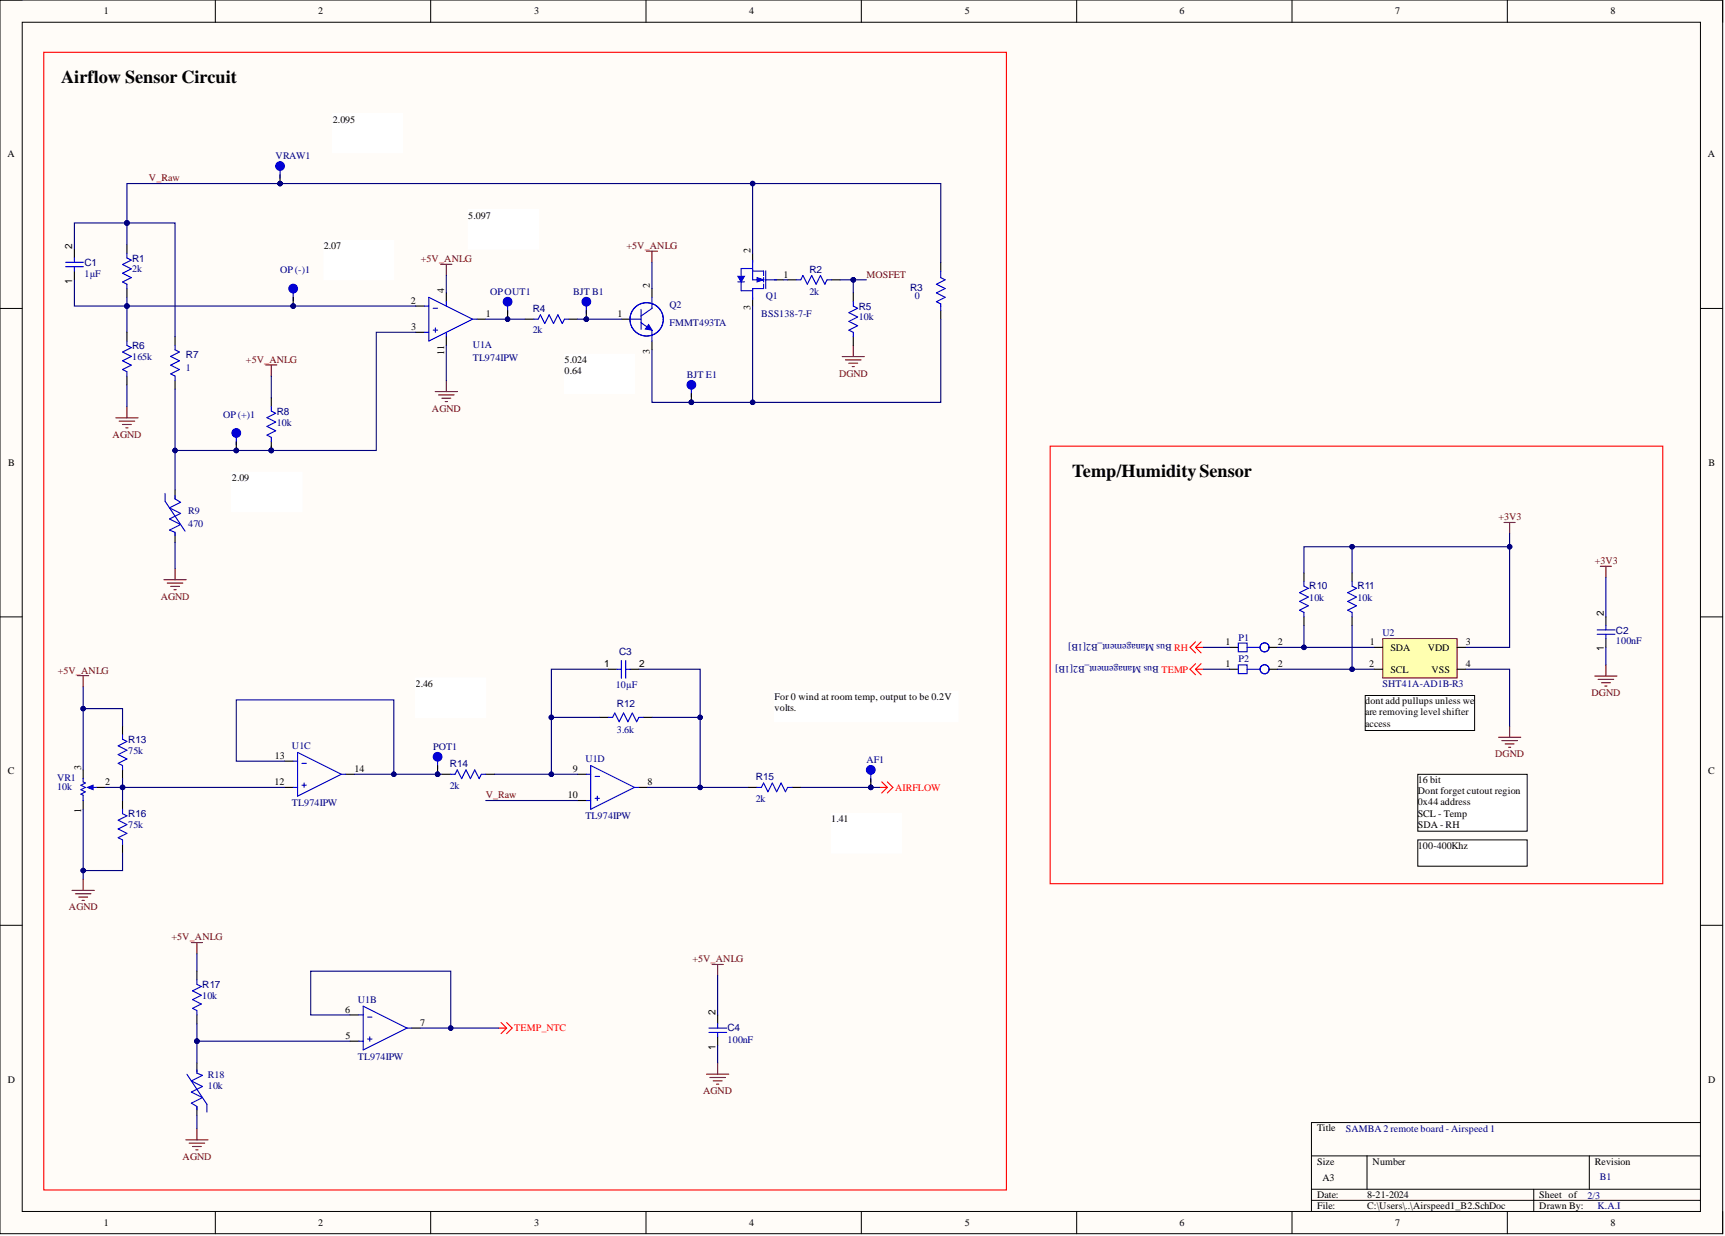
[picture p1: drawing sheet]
<svg xmlns="http://www.w3.org/2000/svg" width="393mm" height="282mm" viewBox="0 0 393 282" stroke-linecap="round" stroke-linejoin="round" font-family="sans-serif">
<defs><g id="words">
<g font-size="4.1">
<text x="13.9" y="19">Airflow Sensor Circuit</text>
<text x="244.5" y="108.8">Temp/HumiditySensor</text>
</g>
<g font-size="2.3">
<text x="23.7" y="3.3">1</text>
<text x="72.6" y="3.3">2</text>
<text x="121.8" y="3.3">3</text>
<text x="170.8" y="3.3">4</text>
<text x="220" y="3.3">5</text>
<text x="269" y="3.3">6</text>
<text x="318.1" y="3.3">7</text>
<text x="367.2" y="3.3">8</text>
<text x="75.9" y="28">2.095</text>
<text x="1.7" y="35.9">A</text>
<text x="389.4" y="35.9">A</text>
<text x="106.8" y="49.9">5.097</text>
<text x="16.5" y="56.8" transform="rotate(-90 16.5 56.8)">2</text>
<text x="73.8" y="56.9">2.07</text>
<text x="171.2" y="57.8" transform="rotate(-90 171.2 57.8)">2</text>
<text x="16.5" y="64.7" transform="rotate(-90 16.5 64.7)">1</text>
<text x="148.2" y="65.7" transform="rotate(-90 148.2 65.7)">2</text>
<text x="178.7" y="63.3">1</text>
<text x="93.7" y="69.3">2</text>
<text x="101.3" y="66.8" transform="rotate(-90 101.3 66.8)">4</text>
<text x="171.2" y="70.8" transform="rotate(-90 171.2 70.8)">3</text>
<text x="93.8" y="75.3">3</text>
<text x="110.7" y="72.3">1</text>
<text x="140.8" y="72.3">1</text>
<text x="101.3" y="80.9" transform="rotate(-90 101.3 80.9)">11</text>
<text x="128.7" y="82.8">5.024</text>
<text x="148.2" y="80.8" transform="rotate(-90 148.2 80.8)">3</text>
<text x="128.7" y="85.3">0.64</text>
<text x="1.9" y="106.3">B</text>
<text x="389.6" y="106.3">B</text>
<text x="52.9" y="109.8">2.09</text>
<text x="365.7" y="140.6" transform="rotate(-90 365.7 140.6)">2</text>
<text x="279.4" y="147.1">1</text>
<text x="291.4" y="147.1">2</text>
<text x="312.4" y="147.1">1</text>
<text x="317" y="148.4">SDA</text>
<text x="325.6" y="148.4">VDD</text>
<text x="334.3" y="147.1">3</text>
<text x="365.7" y="148.5" transform="rotate(-90 365.7 148.5)">1</text>
<text x="137.8" y="152.2">1</text>
<text x="145.7" y="152.2">2</text>
<text x="279.4" y="152.2">1</text>
<text x="291.4" y="152.2">2</text>
<text x="312.2" y="152.2">2</text>
<text x="317" y="153.4">SCL</text>
<text x="326.4" y="153.4">VSS</text>
<text x="334.3" y="152.2">4</text>
<text x="94.8" y="156.6">2.46</text>
<text x="176.6" y="159.7">For 0 wind at room temp, output to be 0.2V</text>
<text x="311.3" y="160.6">dont add pullups unless we</text>
<text x="176.6" y="162.2">volts.</text>
<text x="311.3" y="163.1">are removing level shifter</text>
<text x="311.3" y="165.7">access</text>
<text x="62.7" y="173.1">13</text>
<text x="1.8" y="176.6">C</text>
<text x="18.5" y="175.6" transform="rotate(-90 18.5 175.6)">3</text>
<text x="24" y="179">2</text>
<text x="62.6" y="179">12</text>
<text x="80.8" y="176.1">14</text>
<text x="130.6" y="176.1">9</text>
<text x="147.7" y="179">8</text>
<text x="323.3" y="178.6">16 bit</text>
<text x="389.5" y="176.6">C</text>
<text x="18.5" y="185.5" transform="rotate(-90 18.5 185.5)">1</text>
<text x="129.5" y="182.1">10</text>
<text x="323.3" y="181.1">Dont forget cutout region</text>
<text x="323.3" y="183.7">0x44 address</text>
<text x="189.6" y="187.6">1.41</text>
<text x="323.3" y="186.2">SCL - Temp</text>
<text x="323.3" y="188.7">SDA - RH</text>
<text x="323.3" y="193.6">100-400Khz</text>
<text x="78.7" y="231">6</text>
<text x="95.8" y="233.9">7</text>
<text x="163.1" y="231.4" transform="rotate(-90 163.1 231.4)">2</text>
<text x="78.8" y="236.9">5</text>
<text x="163.1" y="239.4" transform="rotate(-90 163.1 239.4)">1</text>
<text x="1.8" y="247">D</text>
<text x="389.5" y="247">D</text>
<text x="300.3" y="258">Title</text>
<text x="300.3" y="265.6">Size</text>
<text x="301.6" y="269.4">A3</text>
<text x="313" y="265.6">Number</text>
<text x="363.7" y="265.6">Revision</text>
<text x="300.3" y="273.2">Date:</text>
<text x="300.3" y="275.8">File:</text>
<text x="311.7" y="273.2">8-21-2024</text>
<text x="311.7" y="275.8">C:\Users\..\Airspeed1_B2.SchDoc</text>
<text x="351" y="273.2">Sheet of</text>
<text x="351" y="275.8">Drawn By:</text>
<text x="23.7" y="279.6">1</text>
<text x="72.6" y="279.6">2</text>
<text x="121.8" y="279.6">3</text>
<text x="170.8" y="279.6">4</text>
<text x="220" y="279.6">5</text>
<text x="269" y="279.6">6</text>
<text x="318.1" y="279.6">7</text>
<text x="367.2" y="279.6">8</text>
</g>
<g font-size="2.3" fill="#800000">
<text x="34" y="41.3">V_Raw</text>
<text x="96" y="59.8">+5V_ANLG</text>
<text x="142.9" y="56.8">+5V_ANLG</text>
<text x="197.6" y="63.3">MOSFET</text>
<text x="56.1" y="82.7">+5V_ANLG</text>
<text x="191.3" y="85.9">DGND</text>
<text x="98.5" y="93.9">AGND</text>
<text x="25.7" y="99.9">AGND</text>
<text x="341.7" y="118.6">+3V3</text>
<text x="363.7" y="128.6">+3V3</text>
<text x="36.7" y="136.8">AGND</text>
<text x="13.2" y="153.6">+5V_ANLG</text>
<text x="362.9" y="158.8">DGND</text>
<text x="340.9" y="172.7">DGND</text>
<text x="110.7" y="182.1">V_Raw</text>
<text x="15.7" y="207.6">AGND</text>
<text x="39.1" y="214.4">+5V_ANLG</text>
<text x="157.9" y="219.4">+5V_ANLG</text>
<text x="160.3" y="249.6">AGND</text>
<text x="41.6" y="264.5">AGND</text>
</g>
<g font-size="2.3" fill="#000080">
<text x="62.9" y="36.3">VRAW1</text>
<text x="30.2" y="59.7">R1</text>
<text x="19.3" y="63.1">1µF</text>
<text x="19.3" y="60.6">C1</text>
<text x="30.2" y="62.1">2k</text>
<text x="63.9" y="62.4">OP (-)1</text>
<text x="184.6" y="62.4">R2</text>
<text x="111.8" y="67.3">OPOUT1</text>
<text x="121.5" y="71.1">R4</text>
<text x="130.7" y="67.3">BJT B1</text>
<text x="152.6" y="70.3">Q2</text>
<text x="174.6" y="68.3">Q1</text>
<text x="184.6" y="67.3">2k</text>
<text x="195.8" y="70.6">R5</text>
<text x="207.6" y="66.3">R3</text>
<text x="208.6" y="68.3">0</text>
<text x="121.5" y="76">2k</text>
<text x="152.6" y="74.3">FMMT493TA</text>
<text x="173.6" y="72.3">BSS138-7-F</text>
<text x="195.8" y="73.1">10k</text>
<text x="30.2" y="82.1">165k</text>
<text x="30.2" y="79.6">R6</text>
<text x="42.4" y="81.7">R7</text>
<text x="107.8" y="79.3">U1A</text>
<text x="107.8" y="82.3">TL974IPW</text>
<text x="42.4" y="84.7">1</text>
<text x="156.6" y="86.3">BJT E1</text>
<text x="50.9" y="95.2">OP (+)1</text>
<text x="63.1" y="94.5">R8</text>
<text x="63.1" y="97.1">10k</text>
<text x="42.9" y="117.2">R9</text>
<text x="42.9" y="120.2">470</text>
<text x="298.5" y="137">10k</text>
<text x="298.5" y="134.4">R10</text>
<text x="309.5" y="137">10k</text>
<text x="309.5" y="134.4">R11</text>
<text x="141.2" y="149.3">C3</text>
<text x="267.2" y="146.9" transform="rotate(-180 267.2 146.9)">Bus Management_B2[1B]</text>
<text x="282.4" y="146.1">P1</text>
<text x="315.3" y="145.2">U2</text>
<text x="368.5" y="146.9">100nF</text>
<text x="368.5" y="144.5">C2</text>
<text x="264.2" y="151.8" transform="rotate(-180 264.2 151.8)">Bus Management_B2[1B]</text>
<text x="282.4" y="151.1">P2</text>
<text x="140.4" y="157">10µF</text>
<text x="140.7" y="161.1">R12</text>
<text x="315.3" y="156.6">SHT41A-AD1B-R3</text>
<text x="140.7" y="167.1">3.6k</text>
<text x="29.2" y="171.9">75k</text>
<text x="29.2" y="169.4">R13</text>
<text x="66.6" y="170.8">U1C</text>
<text x="98.8" y="171.1">POT1</text>
<text x="133.5" y="173.8">U1D</text>
<text x="13" y="178.1">VR1</text>
<text x="102.6" y="179.9">2k</text>
<text x="102.6" y="174.8">R14</text>
<text x="172.3" y="177.8">R15</text>
<text x="197.6" y="174">AF1</text>
<text x="13" y="180">10k</text>
<text x="66.6" y="183.8">TL974IPW</text>
<text x="172.3" y="182.8">2k</text>
<text x="29.2" y="188.8">75k</text>
<text x="29.2" y="186.4">R16</text>
<text x="133.5" y="186.8">TL974IPW</text>
<text x="46.1" y="227.8">10k</text>
<text x="46.1" y="225.2">R17</text>
<text x="81.6" y="228.7">U1B</text>
<text x="165.9" y="237.8">100nF</text>
<text x="165.9" y="235.2">C4</text>
<text x="47.4" y="245.8">R18</text>
<text x="81.6" y="241.7">TL974IPW</text>
<text x="47.4" y="248.3">10k</text>
<text x="306.9" y="258.2">SAMBA 2 remote board - Airspeed 1</text>
<text x="364.8" y="269.2">B1</text>
<text x="362" y="273.5">2/3</text>
<text x="364.3" y="275.8">K.A.I</text>
</g>
<g font-size="2.3" fill="#f00">
<text x="267.7" y="148.4">RH</text>
<text x="264.8" y="153.4">TEMP</text>
<text x="204.1" y="180.3">AIRFLOW</text>
<text x="117.3" y="235.2">TEMP_NTC</text>
</g>
</g></defs>
<path d="M0 0h392.8v281.3h-392.8z" fill-rule="evenodd" fill="#fffcf8"/>
<path d="M0 0h392.8v281.3h-392.8z" fill="none" stroke="#000" stroke-width=".23"/>
<path d="M5.1 5.1h382.6v271.2h-382.6z" fill-rule="evenodd" fill="#fffcf8"/>
<g fill="none" stroke="#000" stroke-width=".23">
<path d="M0 0h5.1M5.1 5.1h382.6v271.2h-382.6zM49.1 0v5.1M98.2 0v5.1M147.3 0v5.1M196.4 0v5.1M245.5 0v5.1M294.6 0v5.1M343.7 0v5.1M387.7 0h5.1v5.1M0 70.3h5.1M387.7 70.3h5.1"/>
<path d="M0 140.7h5.1M387.7 140.7h5.1M0 211h5.1M387.7 211h5.1M387.7 256h-88.7v20.3M49.1 276.3v5M98.2 276.3v5M147.3 276.3v5M196.4 276.3v5M245.5 276.3v5M294.6 276.3v5M299 263.6h88.7"/>
<path d="M299 271.2h88.7M299 273.7h88.7M311.7 263.6v7.6M343.7 276.3v5M349.7 271.2v5.1M362.4 263.6v7.6M392.8 276.3v5"/>
</g>
<path d="M146.2 73.6l2.5 1.8M146.2 70.6v4.5M148.7 70.3l-2.5 1.8" fill="none" stroke="#00f" stroke-width=".25"/>
<path d="M147.9 74l.8 1.3-1.6-.3z" fill="#00f"/>
<path d="M147.9 74l.8 1.3-1.6-.3z" fill="none" stroke="#00f" stroke-width=".23"/>
<g fill="none" stroke="#00f" stroke-width=".25">
<path d="M143.7 72.8h2.5M148.7 67.8v2.5M148.7 75.3v2.5"/>
<circle cx="147.4" cy="72.8" r="3.8"/>
</g>
<path d="M141.7 72.8h2M148.7 65.8v2M148.7 77.8v2" fill="none" stroke="#000" stroke-width=".25"/>
<g fill="none" stroke="#800000" stroke-width=".25">
<path d="M147.4 57.3h2.5M148.7 57.3v2.5M100.5 60.3h2.5M101.8 60.3v2.5M26.4 95.3h5.1M27.2 96h3.5M27.9 96.8h2.1M28.7 97.6h.5M28.9 92.8v2.5M60.6 83.2h2.5M61.9 83.2v2.6M99.2 89.3h5.1"/>
<path d="M100 90.1h3.5M100.8 90.8h2M101.5 91.6h.5M101.8 86.8v2.5M17.7 154.1h2.5M19 154.1v2.5M16.4 203.1h5.1M17.2 203.8h3.5M18 204.6h2M18.7 205.3h.5M19 200.5v2.6M162.4 219.9h2.5"/>
<path d="M163.6 219.9v2.6M42.4 259.9h5M44.9 257.4v2.5M161.1 245h5.1M161.9 245.7h3.5M162.6 246.5h2.1M163.4 247.2h.5M163.6 242.4v2.6M43.1 260.7h3.6M43.9 261.5h2M44.6 262.2h.6"/>
</g>
<path d="M315.3 145.6h17v9h-17z" fill-rule="evenodd" fill="#ffffb0"/>
<path d="M315.3 145.6h17v9h-17z" fill="none" stroke="#800000" stroke-width=".23"/>
<path d="M313.3 152.6h2M313.3 147.6h2M332.3 152.6h2M332.3 147.6h2" fill="none" stroke="#000" stroke-width=".25"/>
<path d="M323.3 176.6h24.9v13h-24.9z" fill-rule="evenodd" fill="#fff"/>
<path d="M323.3 176.6h24.9v13h-24.9z" fill="none" stroke="#000" stroke-width=".23"/>
<g fill="none" stroke="#800000" stroke-width=".25">
<path d="M343 119.2h2.5M344.2 119.2v2.5M364.9 129.1h2.6M366.2 129.1v2.6M363.7 154.2h5M364.4 154.9h3.6M365.2 155.7h2M365.9 156.5h.5M366.2 151.6v2.6M341.7 168.1h5.1M342.5 168.9h3.5M343.2 169.7h2"/>
<path d="M344 170.4h.5M344.2 165.6v2.5"/>
</g>
<g fill="none" stroke="#f00" stroke-width=".25">
<path d="M272.6 152.6l1.3 1.3M272.6 151.4l-1.2 1.2 1.2 1.3M272.6 152.6h1.8M272.6 147.6l1.3 1.3M272.6 146.4l-1.2 1.2 1.2 1.3M272.6 147.6h1.8M273.9 151.4l-1.3 1.2M273.9 146.4l-1.3 1.2M200.6 179.6h1.7M201.1 178.3l1.2 1.3M202.3 179.6l-1.2 1.2M202.3 178.3l1.3 1.3-1.3 1.2"/>
<path d="M113.7 234.5h1.8M114.3 233.2l1.2 1.3M115.5 234.5l-1.2 1.2M115.5 233.2l1.3 1.3-1.3 1.2"/>
</g>
<path d="M311.3 158.6h25v8h-25z" fill-rule="evenodd" fill="#fff"/>
<path d="M311.3 158.6h25v8h-25z" fill="none" stroke="#000" stroke-width=".23"/>
<path d="M10 11.9h219.5v259.5h-219.5zM239.5 101.7h139.7v99.8h-139.7z" fill="none" stroke="#f00" stroke-width=".25"/>
<path d="M323.3 191.5h24.9v6h-24.9z" fill-rule="evenodd" fill="#fff"/>
<path d="M323.3 191.5h24.9v6h-24.9z" fill="none" stroke="#000" stroke-width=".23"/>
<path d="M37.4 132.2h5M38.1 133h3.6M38.9 133.7h2M39.7 134.5h.5M39.9 129.7v2.5M43.6 215h2.6M44.9 215v2.5" fill="none" stroke="#800000" stroke-width=".25"/>
<path d="M39.9 111.7v2M39.9 121.7v2" fill="none" stroke="#000" stroke-width=".25"/>
<path d="M37.6 112.5v1.8l4.6 6.8M39.9 113v.8l1.3 .7-2.6 1.3 2.6 1.3-2.6 1.3 2.6 1.2-2.6 1.3 1.3 .5v.8" fill="none" stroke="#00f" stroke-width=".25"/>
<path d="M176.6 157.6h41.9v7h-41.9z" fill-rule="evenodd" fill="#fff"/>
<path d="M176.6 157.6h41.9v7h-41.9z" fill="none" stroke="#fff" stroke-width=".23"/>
<path d="M171.6 57.8v2M171.6 67.8v2M176.6 63.8h2M136.7 163.6h2M146.7 163.6h2" fill="none" stroke="#000" stroke-width=".25"/>
<path d="M171.6 61.3v2.5h2.5M171.6 61.8h2.5v1M174.1 64.8v1h-2.5M174.1 63.3v1M174.6 61.7v4.1M138.7 163.6h1l.5-1 1 2 1-2 1 2 1-2 1 2 .5-1h1" fill="none" stroke="#00f" stroke-width=".25"/>
<path d="M172.6 63.3l1.5 .5-1.5 .5z" fill="#00f"/>
<path d="M172.6 63.3l1.5 .5-1.5 .5z" fill="none" stroke="#00f" stroke-width=".23"/>
<path d="M169 64.3v2h2.5M171.5 61.2h-2.5v1.8M171.6 65.8v.5" fill="none" stroke="#00f" stroke-width=".25"/>
<path d="M168.2 63h1.6l-.8 1.3z" fill="#00f"/>
<path d="M168.2 63h1.6l-.8 1.3z" fill="none" stroke="#00f" stroke-width=".23"/>
<g fill="none" stroke="#00f" stroke-width=".25">
<path d="M15 59.8h4M17 58.8v1M171.6 59.3v2.5M15 60.8h4M17 60.8v1M96.8 69.8h1M96.8 75.8h1M97.8 67.8l10 5-10 5zM98.8 75.3h1M98.8 70.3h1M99.3 74.8v1M101.8 68.8v1"/>
<path d="M101.8 75.8v1M107.8 72.8h1M168.2 64.3h1.6M171.6 65.8v2.5M174.6 63.8h2.5M214.5 61.8v1.5l1 .5-2 1 2 1-2 1 2 1-2 1 1 .5v1.5M140.7 152.6h1M141.7 150.6v4.1M142.7 150.6v4.1M142.7 152.6h1M364.2 143.7h4.1M364.2 144.6h4.1"/>
<path d="M366.2 142.7v1M366.2 144.6v1M20.7 179.6h1.3M66.9 173.6h1M66.9 179.6h1M67.9 171.6l9.9 5-9.9 5zM68.8 179.1h1.1M68.8 174.1h1.1M69.3 178.6v1M77.8 176.6h1M133.7 176.6h1M134.7 174.6l10 5-10 5z"/>
<path d="M135.7 177.1h1M144.7 179.6h1M133.7 182.6h1M135.7 182.1h1M136.2 181.6v1M81.8 231.5h1M81.8 237.4h1M82.8 229.5l10 5-10 4.9zM83.8 236.9h1M83.8 232h1M84.3 236.4v1M92.8 234.5h1"/>
<path d="M161.6 234.5h4.1M161.6 235.4h4.1M163.6 233.5v1M163.6 235.4v1M42.6 245l4.6 6.8v1.8M44.9 244v.7l1.3 .5-2.6 1.3 2.6 1.3-2.6 1.2 2.6 1.3-2.6 1.3 1.3 .7v.8"/>
</g>
<g fill="none" stroke="#000" stroke-width=".25">
<path d="M17 56.8v2M214.5 59.8v2M17 61.8v2M94.8 69.8h2M94.8 75.8h2M101.8 66.8v2M101.8 76.8v2M108.8 72.8h2M214.5 70.8v2M138.7 152.6h2M143.7 152.6h2M366.2 140.7v2"/>
<path d="M366.2 145.6v2M22 179.6h1.9M64.9 173.6h2M64.9 179.6h2M78.8 176.6h2M131.7 176.6h2M145.7 179.6h2M19 182.6v2M131.7 182.6h2M79.8 231.5h2M79.8 237.4h2M93.8 234.5h2"/>
<path d="M163.6 231.5v2M163.6 236.4v2M44.9 242.4v2M44.9 252.4v2"/>
</g>
<path d="M194.6 78.8v2.5M192 81.3h5.1M192.8 82.1h3.5M193.6 82.8h2M194.3 83.6h.5" fill="none" stroke="#800000" stroke-width=".25"/>
<path d="M20 179.6l1.2-.5v1z" fill="#00f"/>
<path d="M194.6 68.8v1l1 .5-2 1 2 1-2 1 2 1-2 1 1 .5v1M297.3 132.7v1l1 .5-2 1 2 1-2 1 2 1-2 1 1 .5v1M308.3 132.7v1l1 .5-2 1 2 1-2 1 2 1-2 1 1 .5v1M19 177.6v.7l.5 .3-1.1 .5 1.1 .5-1.1 .5 1.1 .5-1.1 .5 .6 .3v1.2M20 179.6l1.2-.5v1zM44.9 223.5v1l1 .5-2 1 2 1-2 1 2 1-2 1 1 .5v1" fill="none" stroke="#00f" stroke-width=".25"/>
<path d="M194.6 66.8v2M194.6 76.8v2M297.3 130.7v2M308.3 130.7v2M297.3 140.7v2M308.3 140.7v2M19 175.6v2M44.9 221.5v2M44.9 231.5v2" fill="none" stroke="#000" stroke-width=".25"/>
<circle cx="63.9" cy="41.9" r=".51" fill="#000080"/>
<circle cx="63.9" cy="41.9" r=".51" fill="none" stroke="#000080" stroke-width=".23"/>
<path d="M63.9 38.9v1.7" fill="none" stroke="#00f" stroke-width=".25"/>
<path d="M63.9 39.9v2" fill="none" stroke="#000" stroke-width=".25"/>
<circle cx="63.9" cy="41.9" r=".51" fill="#000080"/>
<circle cx="63.9" cy="41.9" r=".51" fill="none" stroke="#000080" stroke-width=".23"/>
<circle cx="63.9" cy="37.9" r="1" fill="#00f"/>
<circle cx="63.9" cy="37.9" r="1" fill="none" stroke="#00f" stroke-width=".23"/>
<circle cx="66.9" cy="69.8" r=".51" fill="#000080"/>
<circle cx="66.9" cy="69.8" r=".51" fill="none" stroke="#000080" stroke-width=".23"/>
<path d="M66.9 66.8v1.8" fill="none" stroke="#00f" stroke-width=".25"/>
<path d="M66.9 67.8v2" fill="none" stroke="#000" stroke-width=".25"/>
<circle cx="66.9" cy="69.8" r=".51" fill="#000080"/>
<circle cx="66.9" cy="69.8" r=".51" fill="none" stroke="#000080" stroke-width=".23"/>
<circle cx="66.9" cy="65.8" r="1" fill="#00f"/>
<circle cx="66.9" cy="65.8" r="1" fill="none" stroke="#00f" stroke-width=".23"/>
<circle cx="115.7" cy="72.8" r=".51" fill="#000080"/>
<circle cx="115.7" cy="72.8" r=".51" fill="none" stroke="#000080" stroke-width=".23"/>
<path d="M115.7 69.8v1.8" fill="none" stroke="#00f" stroke-width=".25"/>
<path d="M115.7 70.8v2" fill="none" stroke="#000" stroke-width=".25"/>
<circle cx="115.7" cy="72.8" r=".51" fill="#000080"/>
<circle cx="115.7" cy="72.8" r=".51" fill="none" stroke="#000080" stroke-width=".23"/>
<circle cx="115.7" cy="68.8" r="1" fill="#00f"/>
<circle cx="115.7" cy="68.8" r="1" fill="none" stroke="#00f" stroke-width=".23"/>
<circle cx="133.7" cy="72.8" r=".51" fill="#000080"/>
<circle cx="133.7" cy="72.8" r=".51" fill="none" stroke="#000080" stroke-width=".23"/>
<path d="M133.7 69.8v1.8" fill="none" stroke="#00f" stroke-width=".25"/>
<path d="M133.7 70.8v2" fill="none" stroke="#000" stroke-width=".25"/>
<circle cx="133.7" cy="72.8" r=".51" fill="#000080"/>
<circle cx="133.7" cy="72.8" r=".51" fill="none" stroke="#000080" stroke-width=".23"/>
<circle cx="133.7" cy="68.8" r="1" fill="#00f"/>
<circle cx="133.7" cy="68.8" r="1" fill="none" stroke="#00f" stroke-width=".23"/>
<circle cx="53.9" cy="102.7" r=".51" fill="#000080"/>
<circle cx="53.9" cy="102.7" r=".51" fill="none" stroke="#000080" stroke-width=".23"/>
<path d="M53.9 99.7v1.8" fill="none" stroke="#00f" stroke-width=".25"/>
<path d="M53.9 100.7v2" fill="none" stroke="#000" stroke-width=".25"/>
<circle cx="53.9" cy="102.7" r=".51" fill="#000080"/>
<circle cx="53.9" cy="102.7" r=".51" fill="none" stroke="#000080" stroke-width=".23"/>
<circle cx="53.9" cy="98.7" r="1" fill="#00f"/>
<circle cx="53.9" cy="98.7" r="1" fill="none" stroke="#00f" stroke-width=".23"/>
<circle cx="99.8" cy="176.6" r=".51" fill="#000080"/>
<circle cx="99.8" cy="176.6" r=".51" fill="none" stroke="#000080" stroke-width=".23"/>
<path d="M99.8 173.6v1.8" fill="none" stroke="#00f" stroke-width=".25"/>
<path d="M99.8 174.6v2" fill="none" stroke="#000" stroke-width=".25"/>
<circle cx="99.8" cy="176.6" r=".51" fill="#000080"/>
<circle cx="99.8" cy="176.6" r=".51" fill="none" stroke="#000080" stroke-width=".23"/>
<circle cx="99.8" cy="172.6" r="1" fill="#00f"/>
<circle cx="99.8" cy="172.6" r="1" fill="none" stroke="#00f" stroke-width=".23"/>
<circle cx="198.6" cy="179.6" r=".51" fill="#000080"/>
<circle cx="198.6" cy="179.6" r=".51" fill="none" stroke="#000080" stroke-width=".23"/>
<path d="M198.6 176.6v1.7" fill="none" stroke="#00f" stroke-width=".25"/>
<path d="M198.6 177.6v2" fill="none" stroke="#000" stroke-width=".25"/>
<circle cx="198.6" cy="179.6" r=".51" fill="#000080"/>
<circle cx="198.6" cy="179.6" r=".51" fill="none" stroke="#000080" stroke-width=".23"/>
<circle cx="198.6" cy="175.6" r="1" fill="#00f"/>
<circle cx="198.6" cy="175.6" r="1" fill="none" stroke="#00f" stroke-width=".23"/>
<circle cx="157.7" cy="91.8" r=".51" fill="#000080"/>
<circle cx="157.7" cy="91.8" r=".51" fill="none" stroke="#000080" stroke-width=".23"/>
<path d="M157.6 88.8v1.7" fill="none" stroke="#00f" stroke-width=".25"/>
<path d="M157.6 89.8v2" fill="none" stroke="#000" stroke-width=".25"/>
<circle cx="157.7" cy="91.8" r=".51" fill="#000080"/>
<circle cx="157.7" cy="91.8" r=".51" fill="none" stroke="#000080" stroke-width=".23"/>
<circle cx="157.6" cy="87.8" r="1" fill="#00f"/>
<circle cx="157.6" cy="87.8" r="1" fill="none" stroke="#00f" stroke-width=".23"/>
<g fill="none" stroke="#000" stroke-width=".25">
<path d="M28.9 55.8v2M28.9 65.8v2M39.9 76.8v2M119.7 72.8h2M129.7 72.8h2M179.6 63.8h2M189.6 63.8h2M39.9 86.8v2M280.4 147.6h2M280.4 152.6h2M289.4 147.6h2M289.4 152.6h2"/>
<path d="M27.9 165.6v2M27.9 175.6v2M100.8 176.6h2M110.8 176.6h2M170.6 179.6h2M180.6 179.6h2M27.9 182.6v2M27.9 192.5v2"/>
</g>
<g fill="none" stroke="#00f" stroke-width=".25">
<path d="M28.9 57.8v1l1 .5-2 1 2 1-2 1 2 1-2 1 1 .5v1M39.9 78.8v1l1 .5-2 1 2 1-2 1 2 1-2 1 1 .5v1M121.7 72.8h1l.5-1 1 2 1-2 1 2 1-2 1 2 .5-1h1M181.6 63.8h1l.5-1 1 2 1-2 1 2 1-2 1 2 .5-1h1M282.4 146.6h2v2h-2zM282.4 151.6h2v2h-2zM284.4 147.6h3M284.4 152.6h3M27.9 167.6v1l1 .5-2 1 2 1-2 1 2 1-2 1 1 .5v1M102.8 176.6h1l.5-1 1 2 1-2 1 2 1-2 1 2 .5-1h1M172.6 179.6h1l.5-1 1 2 1-2 1 2 1-2 1 2 .5-1h1M27.9 184.6v1l1 .5-2 .9 2 1.1-2 .9 2 1-2 1 1 .5v1"/>
<circle cx="288.4" cy="147.6" r="1.03"/>
<circle cx="288.4" cy="152.6" r="1.03"/>
</g>
<path d="M94.8 75.8h-9v26.9h-23.9v-1" fill="none" stroke="#000080" stroke-width=".25"/>
<circle cx="61.9" cy="102.7" r=".51" fill="#000080"/>
<circle cx="61.9" cy="102.7" r=".51" fill="none" stroke="#000080" stroke-width=".23"/>
<path d="M148.7 59.8v6M61.9 85.8v5M64.9 173.6h-11v-14h35.9v17h-9" fill="none" stroke="#000080" stroke-width=".25"/>
<circle cx="89.8" cy="176.6" r=".51" fill="#000080"/>
<circle cx="89.8" cy="176.6" r=".51" fill="none" stroke="#000080" stroke-width=".23"/>
<path d="M19 156.6v19" fill="none" stroke="#000080" stroke-width=".25"/>
<circle cx="19" cy="161.6" r=".51" fill="#000080"/>
<circle cx="19" cy="161.6" r=".51" fill="none" stroke="#000080" stroke-width=".23"/>
<path d="M79.8 231.5h-9v-10h32v13h-7M163.6 222.5v9M163.6 238.4v4" fill="none" stroke="#000080" stroke-width=".25"/>
<circle cx="102.8" cy="234.5" r=".51" fill="#000080"/>
<circle cx="102.8" cy="234.5" r=".51" fill="none" stroke="#000080" stroke-width=".23"/>
<path d="M101.8 78.8v8M101.8 62.8v4M44.9 237.4h34.9" fill="none" stroke="#000080" stroke-width=".25"/>
<circle cx="44.9" cy="237.4" r=".51" fill="#000080"/>
<circle cx="44.9" cy="237.4" r=".51" fill="none" stroke="#000080" stroke-width=".23"/>
<path d="M334.3 152.6h9.9v13M182.6 179.6h18M110.8 182.6h20.9" fill="none" stroke="#000080" stroke-width=".25"/>
<circle cx="198.6" cy="179.6" r=".51" fill="#000080"/>
<circle cx="198.6" cy="179.6" r=".51" fill="none" stroke="#000080" stroke-width=".23"/>
<path d="M102.8 234.5h10.9" fill="none" stroke="#000080" stroke-width=".25"/>
<circle cx="102.8" cy="234.5" r=".51" fill="#000080"/>
<circle cx="102.8" cy="234.5" r=".51" fill="none" stroke="#000080" stroke-width=".23"/>
<path d="M23.9 179.6h41" fill="none" stroke="#000080" stroke-width=".25"/>
<circle cx="27.9" cy="179.6" r=".51" fill="#000080"/>
<circle cx="27.9" cy="179.6" r=".51" fill="none" stroke="#000080" stroke-width=".23"/>
<path d="M27.9 177.6v2" fill="none" stroke="#000080" stroke-width=".25"/>
<circle cx="27.9" cy="179.6" r=".51" fill="#000080"/>
<circle cx="27.9" cy="179.6" r=".51" fill="none" stroke="#000080" stroke-width=".23"/>
<path d="M27.9 194.5v4h-8.9" fill="none" stroke="#000080" stroke-width=".25"/>
<circle cx="19" cy="198.5" r=".51" fill="#000080"/>
<circle cx="19" cy="198.5" r=".51" fill="none" stroke="#000080" stroke-width=".23"/>
<path d="M366.2 131.7v9M366.2 147.6v4M44.9 233.5v3.9" fill="none" stroke="#000080" stroke-width=".25"/>
<circle cx="44.9" cy="237.4" r=".51" fill="#000080"/>
<circle cx="44.9" cy="237.4" r=".51" fill="none" stroke="#000080" stroke-width=".23"/>
<path d="M44.9 237.4v5" fill="none" stroke="#000080" stroke-width=".25"/>
<circle cx="44.9" cy="237.4" r=".51" fill="#000080"/>
<circle cx="44.9" cy="237.4" r=".51" fill="none" stroke="#000080" stroke-width=".23"/>
<path d="M27.9 179.6v3" fill="none" stroke="#000080" stroke-width=".25"/>
<circle cx="27.9" cy="179.6" r=".51" fill="#000080"/>
<circle cx="27.9" cy="179.6" r=".51" fill="none" stroke="#000080" stroke-width=".23"/>
<path d="M89.8 176.6h11" fill="none" stroke="#000080" stroke-width=".25"/>
<circle cx="89.8" cy="176.6" r=".51" fill="#000080"/>
<circle cx="89.8" cy="176.6" r=".51" fill="none" stroke="#000080" stroke-width=".23"/>
<circle cx="99.8" cy="176.6" r=".51" fill="#000080"/>
<circle cx="99.8" cy="176.6" r=".51" fill="none" stroke="#000080" stroke-width=".23"/>
<path d="M159.7 179.6h10.9" fill="none" stroke="#000080" stroke-width=".25"/>
<circle cx="159.7" cy="179.6" r=".51" fill="#000080"/>
<circle cx="159.7" cy="179.6" r=".51" fill="none" stroke="#000080" stroke-width=".23"/>
<path d="M110.8 72.8h8.9M28.9 87.8v5M19 161.6h8.9v4" fill="none" stroke="#000080" stroke-width=".25"/>
<circle cx="19" cy="161.6" r=".51" fill="#000080"/>
<circle cx="19" cy="161.6" r=".51" fill="none" stroke="#000080" stroke-width=".23"/>
<path d="M28.9 50.8h-11.9v6" fill="none" stroke="#000080" stroke-width=".25"/>
<circle cx="28.9" cy="50.8" r=".51" fill="#000080"/>
<circle cx="28.9" cy="50.8" r=".51" fill="none" stroke="#000080" stroke-width=".23"/>
<path d="M39.9 88.8v22.9" fill="none" stroke="#000080" stroke-width=".25"/>
<circle cx="39.9" cy="102.7" r=".51" fill="#000080"/>
<circle cx="39.9" cy="102.7" r=".51" fill="none" stroke="#000080" stroke-width=".23"/>
<path d="M28.9 50.8h11v26M39.9 123.7v6" fill="none" stroke="#000080" stroke-width=".25"/>
<circle cx="28.9" cy="50.8" r=".51" fill="#000080"/>
<circle cx="28.9" cy="50.8" r=".51" fill="none" stroke="#000080" stroke-width=".23"/>
<path d="M39.9 102.7h22" fill="none" stroke="#000080" stroke-width=".25"/>
<circle cx="61.9" cy="102.7" r=".51" fill="#000080"/>
<circle cx="61.9" cy="102.7" r=".51" fill="none" stroke="#000080" stroke-width=".23"/>
<circle cx="53.9" cy="102.7" r=".51" fill="#000080"/>
<circle cx="53.9" cy="102.7" r=".51" fill="none" stroke="#000080" stroke-width=".23"/>
<circle cx="39.9" cy="102.7" r=".51" fill="#000080"/>
<circle cx="39.9" cy="102.7" r=".51" fill="none" stroke="#000080" stroke-width=".23"/>
<path d="M28.9 67.8v2M44.9 217.5v4M44.9 254.4v3" fill="none" stroke="#000080" stroke-width=".25"/>
<circle cx="28.9" cy="69.8" r=".51" fill="#000080"/>
<circle cx="28.9" cy="69.8" r=".51" fill="none" stroke="#000080" stroke-width=".23"/>
<path d="M28.9 50.8v5" fill="none" stroke="#000080" stroke-width=".25"/>
<circle cx="28.9" cy="50.8" r=".51" fill="#000080"/>
<circle cx="28.9" cy="50.8" r=".51" fill="none" stroke="#000080" stroke-width=".23"/>
<path d="M28.9 69.8h65.9" fill="none" stroke="#000080" stroke-width=".25"/>
<circle cx="28.9" cy="69.8" r=".51" fill="#000080"/>
<circle cx="28.9" cy="69.8" r=".51" fill="none" stroke="#000080" stroke-width=".23"/>
<circle cx="66.9" cy="69.8" r=".51" fill="#000080"/>
<circle cx="66.9" cy="69.8" r=".51" fill="none" stroke="#000080" stroke-width=".23"/>
<path d="M17 63.8v6h11.9v6" fill="none" stroke="#000080" stroke-width=".25"/>
<circle cx="28.9" cy="69.8" r=".51" fill="#000080"/>
<circle cx="28.9" cy="69.8" r=".51" fill="none" stroke="#000080" stroke-width=".23"/>
<path d="M28.9 50.8v-8.9h185.6v17.9" fill="none" stroke="#000080" stroke-width=".25"/>
<circle cx="28.9" cy="50.8" r=".51" fill="#000080"/>
<circle cx="28.9" cy="50.8" r=".51" fill="none" stroke="#000080" stroke-width=".23"/>
<circle cx="63.9" cy="41.9" r=".51" fill="#000080"/>
<circle cx="63.9" cy="41.9" r=".51" fill="none" stroke="#000080" stroke-width=".23"/>
<circle cx="171.6" cy="41.9" r=".51" fill="#000080"/>
<circle cx="171.6" cy="41.9" r=".51" fill="none" stroke="#000080" stroke-width=".23"/>
<path d="M171.6 69.8v22" fill="none" stroke="#000080" stroke-width=".25"/>
<circle cx="171.6" cy="91.8" r=".51" fill="#000080"/>
<circle cx="171.6" cy="91.8" r=".51" fill="none" stroke="#000080" stroke-width=".23"/>
<path d="M171.6 41.9v15.9" fill="none" stroke="#000080" stroke-width=".25"/>
<circle cx="171.6" cy="41.9" r=".51" fill="#000080"/>
<circle cx="171.6" cy="41.9" r=".51" fill="none" stroke="#000080" stroke-width=".23"/>
<path d="M214.5 72.8v19h-65.8v-12" fill="none" stroke="#000080" stroke-width=".25"/>
<circle cx="157.7" cy="91.8" r=".51" fill="#000080"/>
<circle cx="157.7" cy="91.8" r=".51" fill="none" stroke="#000080" stroke-width=".23"/>
<circle cx="171.6" cy="91.8" r=".51" fill="#000080"/>
<circle cx="171.6" cy="91.8" r=".51" fill="none" stroke="#000080" stroke-width=".23"/>
<path d="M194.6 63.8v3" fill="none" stroke="#000080" stroke-width=".25"/>
<circle cx="194.6" cy="63.8" r=".51" fill="#000080"/>
<circle cx="194.6" cy="63.8" r=".51" fill="none" stroke="#000080" stroke-width=".23"/>
<path d="M178.6 63.8h1M112.8 176.6h18.9" fill="none" stroke="#000080" stroke-width=".25"/>
<circle cx="125.7" cy="176.6" r=".51" fill="#000080"/>
<circle cx="125.7" cy="176.6" r=".51" fill="none" stroke="#000080" stroke-width=".23"/>
<path d="M125.7 163.6h11" fill="none" stroke="#000080" stroke-width=".25"/>
<circle cx="125.7" cy="163.6" r=".51" fill="#000080"/>
<circle cx="125.7" cy="163.6" r=".51" fill="none" stroke="#000080" stroke-width=".23"/>
<path d="M138.7 152.6h-13v24" fill="none" stroke="#000080" stroke-width=".25"/>
<circle cx="125.7" cy="176.6" r=".51" fill="#000080"/>
<circle cx="125.7" cy="176.6" r=".51" fill="none" stroke="#000080" stroke-width=".23"/>
<circle cx="125.7" cy="163.6" r=".51" fill="#000080"/>
<circle cx="125.7" cy="163.6" r=".51" fill="none" stroke="#000080" stroke-width=".23"/>
<path d="M145.7 152.6h14v27h-12" fill="none" stroke="#000080" stroke-width=".25"/>
<circle cx="159.6" cy="163.6" r=".51" fill="#000080"/>
<circle cx="159.6" cy="163.6" r=".51" fill="none" stroke="#000080" stroke-width=".23"/>
<circle cx="159.7" cy="179.6" r=".51" fill="#000080"/>
<circle cx="159.7" cy="179.6" r=".51" fill="none" stroke="#000080" stroke-width=".23"/>
<path d="M148.7 163.6h10.9" fill="none" stroke="#000080" stroke-width=".25"/>
<circle cx="159.6" cy="163.6" r=".51" fill="#000080"/>
<circle cx="159.6" cy="163.6" r=".51" fill="none" stroke="#000080" stroke-width=".23"/>
<path d="M344.2 121.7v25.9h-9.9" fill="none" stroke="#000080" stroke-width=".25"/>
<circle cx="344.2" cy="124.7" r=".51" fill="#000080"/>
<circle cx="344.2" cy="124.7" r=".51" fill="none" stroke="#000080" stroke-width=".23"/>
<path d="M308.3 124.7v6" fill="none" stroke="#000080" stroke-width=".25"/>
<circle cx="308.3" cy="124.7" r=".51" fill="#000080"/>
<circle cx="308.3" cy="124.7" r=".51" fill="none" stroke="#000080" stroke-width=".23"/>
<path d="M344.2 124.7h-46.9v6" fill="none" stroke="#000080" stroke-width=".25"/>
<circle cx="308.3" cy="124.7" r=".51" fill="#000080"/>
<circle cx="308.3" cy="124.7" r=".51" fill="none" stroke="#000080" stroke-width=".23"/>
<circle cx="344.2" cy="124.7" r=".51" fill="#000080"/>
<circle cx="344.2" cy="124.7" r=".51" fill="none" stroke="#000080" stroke-width=".23"/>
<path d="M131.7 72.8h10" fill="none" stroke="#000080" stroke-width=".25"/>
<circle cx="133.7" cy="72.8" r=".51" fill="#000080"/>
<circle cx="133.7" cy="72.8" r=".51" fill="none" stroke="#000080" stroke-width=".23"/>
<path d="M194.6 63.8h3" fill="none" stroke="#000080" stroke-width=".25"/>
<circle cx="194.6" cy="63.8" r=".51" fill="#000080"/>
<circle cx="194.6" cy="63.8" r=".51" fill="none" stroke="#000080" stroke-width=".23"/>
<path d="M191.6 63.8h3" fill="none" stroke="#000080" stroke-width=".25"/>
<circle cx="194.6" cy="63.8" r=".51" fill="#000080"/>
<circle cx="194.6" cy="63.8" r=".51" fill="none" stroke="#000080" stroke-width=".23"/>
<path d="M19 184.6v15.9" fill="none" stroke="#000080" stroke-width=".25"/>
<circle cx="19" cy="198.5" r=".51" fill="#000080"/>
<circle cx="19" cy="198.5" r=".51" fill="none" stroke="#000080" stroke-width=".23"/>
<path d="M297.3 142.7v4.9h16" fill="none" stroke="#000080" stroke-width=".25"/>
<circle cx="297.3" cy="147.6" r=".51" fill="#000080"/>
<circle cx="297.3" cy="147.6" r=".51" fill="none" stroke="#000080" stroke-width=".23"/>
<path d="M308.3 142.7v9.9h5" fill="none" stroke="#000080" stroke-width=".25"/>
<circle cx="308.3" cy="152.6" r=".51" fill="#000080"/>
<circle cx="308.3" cy="152.6" r=".51" fill="none" stroke="#000080" stroke-width=".23"/>
<path d="M274.4 147.6h6M291.4 147.6h5.9" fill="none" stroke="#000080" stroke-width=".25"/>
<circle cx="297.3" cy="147.6" r=".51" fill="#000080"/>
<circle cx="297.3" cy="147.6" r=".51" fill="none" stroke="#000080" stroke-width=".23"/>
<path d="M274.4 152.6h6M291.4 152.6h16.9" fill="none" stroke="#000080" stroke-width=".25"/>
<circle cx="308.3" cy="152.6" r=".51" fill="#000080"/>
<circle cx="308.3" cy="152.6" r=".51" fill="none" stroke="#000080" stroke-width=".23"/>
<path d="M28.9 75.8v2M28.9 85.8v2" fill="none" stroke="#000" stroke-width=".25"/>
<path d="M28.9 77.8v1l1 .5-2 1 2 1-2 1 2 1-2 1 1 .5v1" fill="none" stroke="#00f" stroke-width=".25"/>
<path d="M75.8 25.9h16v9h-16z" fill-rule="evenodd" fill="#fff"/>
<path d="M75.8 25.9h16v9h-16z" fill="none" stroke="#fff" stroke-width=".23"/>
<path d="M73.8 54.8h16v9h-16z" fill-rule="evenodd" fill="#fff"/>
<path d="M73.8 54.8h16v9h-16z" fill="none" stroke="#fff" stroke-width=".23"/>
<path d="M52.9 107.7h15.9v9h-15.9z" fill-rule="evenodd" fill="#fff"/>
<path d="M52.9 107.7h15.9v9h-15.9z" fill="none" stroke="#fff" stroke-width=".23"/>
<path d="M106.8 47.8h15.9v9h-15.9z" fill-rule="evenodd" fill="#fff"/>
<path d="M106.8 47.8h15.9v9h-15.9z" fill="none" stroke="#fff" stroke-width=".23"/>
<path d="M128.7 80.8h16v9h-16z" fill-rule="evenodd" fill="#fff"/>
<path d="M128.7 80.8h16v9h-16z" fill="none" stroke="#fff" stroke-width=".23"/>
<path d="M94.8 154.6h16v9h-16z" fill-rule="evenodd" fill="#fff"/>
<path d="M94.8 154.6h16v9h-16z" fill="none" stroke="#fff" stroke-width=".23"/>
<path d="M189.6 185.6h15.9v8.9h-15.9z" fill-rule="evenodd" fill="#fff"/>
<path d="M189.6 185.6h15.9v8.9h-15.9z" fill="none" stroke="#fff" stroke-width=".23"/>
<circle cx="61.9" cy="102.7" r=".51" fill="#000080"/>
<circle cx="61.9" cy="102.7" r=".51" fill="none" stroke="#000080" stroke-width=".23"/>
<path d="M61.9 90.8v2M61.9 100.7v2" fill="none" stroke="#000" stroke-width=".25"/>
<circle cx="61.9" cy="102.7" r=".51" fill="#000080"/>
<circle cx="61.9" cy="102.7" r=".51" fill="none" stroke="#000080" stroke-width=".23"/>
<path d="M61.9 92.8v.9l1 .5-2 1 2 1-2 1 2 1-2 1 1 .5v1" fill="none" stroke="#00f" stroke-width=".25"/>
<use href="#words"/>
</svg>
